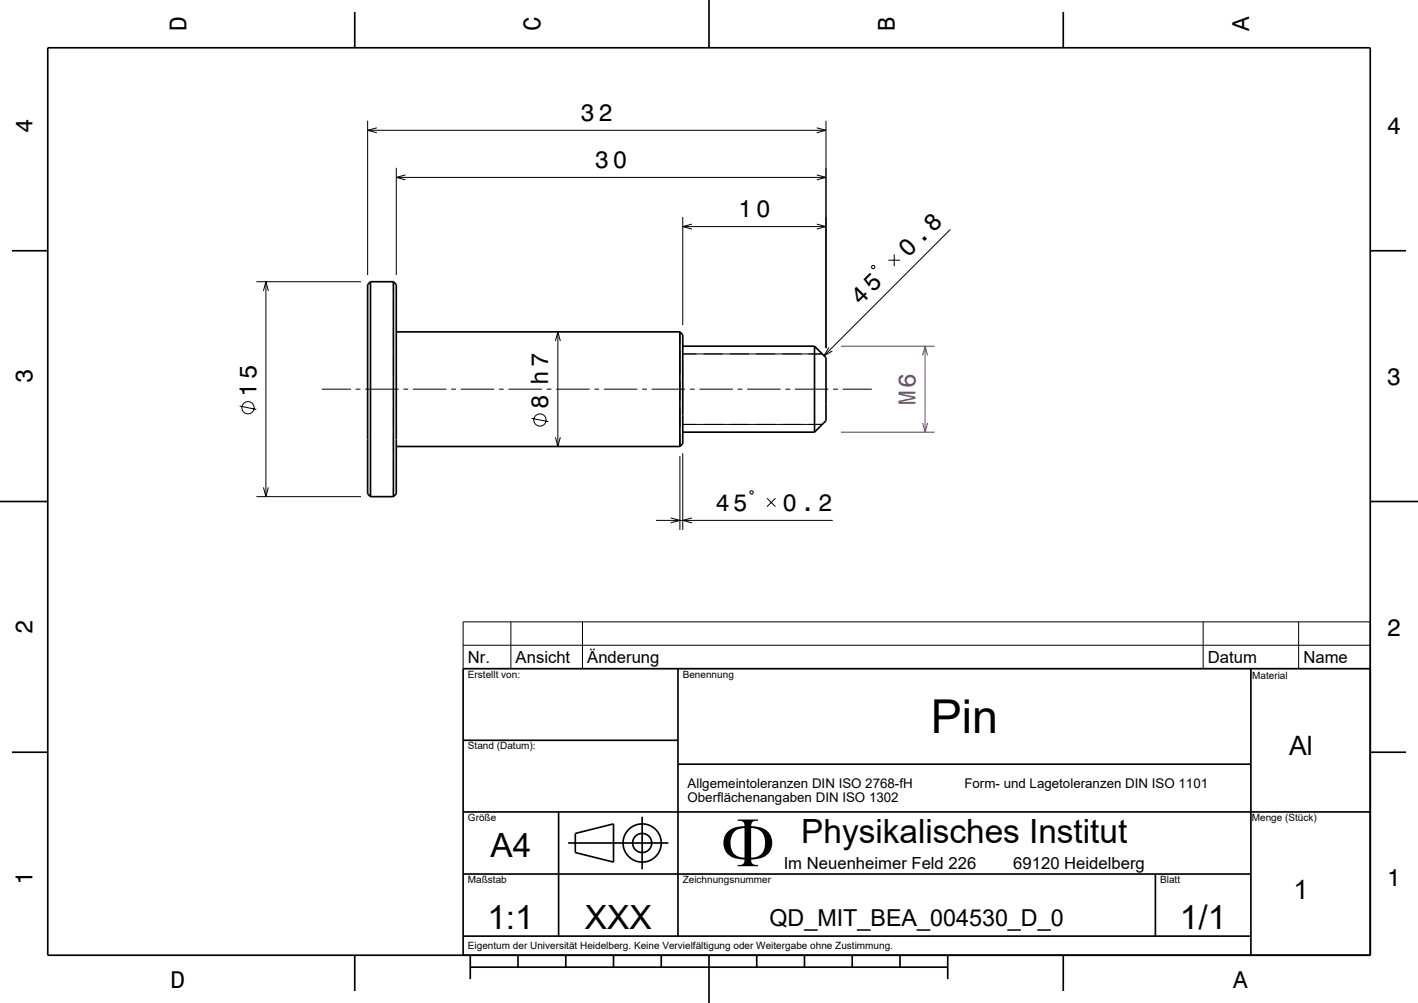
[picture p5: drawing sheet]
<svg xmlns="http://www.w3.org/2000/svg" width="297mm" height="210mm" viewBox="0 0 297 210" stroke-linecap="round" stroke-linejoin="round" font-family="sans-serif">
<defs><g id="words">
<text font-size="14.8" x="151" y="181.4">F</text>
<text font-size="9.8" x="194.9" y="153.4">Pin</text>
<g font-size="7">
<text x="102.7" y="179.5">A4</text>
<text x="167.8" y="176.6">Physikalisches Institut</text>
<text x="102.1" y="194.5">1:1</text>
<text x="122.5" y="194.5">XXX</text>
<text x="247.1" y="194.5">1/1</text>
</g>
<g font-size="5.6">
<text x="270" y="158.1">Al</text>
<text x="270.9" y="188.1">1</text>
</g>
<g font-size="5.1">
<text x="190.2" y="54" transform="rotate(-45 190.2 54)">0.8</text>
<text x="180.3" y="64" transform="rotate(-45 180.3 64)">45</text>
</g>
<g font-size="5">
<text x="39" y="6.5" transform="rotate(-90 39 6.5)">D</text>
<text x="113.2" y="6.5" transform="rotate(-90 113.2 6.5)">C</text>
<text x="187.4" y="6.5" transform="rotate(-90 187.4 6.5)">B</text>
<text x="261.6" y="6.5" transform="rotate(-90 261.6 6.5)">A</text>
<text x="6.8" y="27.8" transform="rotate(-90 6.8 27.8)">4</text>
<text x="121.6" y="25.3">32</text>
<text x="290.5" y="28.1">4</text>
<text x="124.6" y="35.1">30</text>
<text x="154.6" y="45.4">10</text>
<text x="6.8" y="80.3" transform="rotate(-90 6.8 80.3)">3</text>
<text x="53.7" y="83.1" transform="rotate(-90 53.7 83.1)">15</text>
<text x="290.5" y="80.6">3</text>
<text x="114.8" y="85.7" transform="rotate(-90 114.8 85.7)">8 h7</text>
<text x="149.8" y="107">45</text>
<text x="163.9" y="107">0.2</text>
<text x="6.8" y="132.8" transform="rotate(-90 6.8 132.8)">2</text>
<text x="290.5" y="133.1">2</text>
<text x="6.8" y="185.3" transform="rotate(-90 6.8 185.3)">1</text>
<text x="290.5" y="185.6">1</text>
<text x="35.7" y="206.8">D</text>
<text x="258.3" y="206.8">A</text>
</g>
<text font-size="5" fill="#800080" x="191.8" y="84.9" transform="rotate(-90 191.8 84.9)">M6</text>
<text font-size="4.9" x="161.1" y="194">QD_MIT_BEA_004530_D_0</text>
<g font-size="3.5">
<text x="98" y="138.8">Nr.</text>
<text x="108" y="138.8">Ansicht</text>
<text x="123" y="138.8">Änderung</text>
<text x="253" y="138.8">Datum</text>
<text x="273" y="138.8">Name</text>
<text x="164.1" y="181.9">Im Neuenheimer Feld 226</text>
<text x="212.2" y="181.9">69120 Heidelberg</text>
</g>
<g font-size="2.8">
<text x="144" y="165">Allgemeintoleranzen DIN ISO 2768-fH</text>
<text x="144" y="168">Oberflächenangaben DIN ISO 1302</text>
<text x="202" y="165">Form- und Lagetoleranzen DIN ISO 1101</text>
</g>
<g font-size="2.1">
<text x="98" y="141.9">Erstellt von:</text>
<text x="143" y="141.9">Benennung</text>
<text x="262.3" y="142.2">Material</text>
<text x="98" y="156.9">Stand (Datum):</text>
<text x="98" y="171.9">Größe</text>
<text x="262.2" y="171.9">Menge (Stück)</text>
<text x="98" y="184.9">Maßstab</text>
<text x="143" y="184.9">Zeichnungsnummer</text>
<text x="243" y="184.9">Blatt</text>
<text x="98" y="198.7">Eigentum der Universität Heidelberg. Keine Vervielfältigung oder Weitergabe ohne Zustimmung.</text>
</g>
</g></defs>
<g fill="none" stroke="#000" stroke-width=".21">
<path d="M77 25.3v32.3M77 27.3h96M78.9 26.8l-1.9 .5 1.9 .5M83 35.1v22.5M83 37.1h90M84.9 36.6l-1.9 .5 1.9 .6M171.1 26.8l1.9 .5-1.9 .5M171.1 36.6l1.9 .5-1.9 .6M173 25.3v47.6M53.7 59h21.9M55.7 59v45M77.6 59v2.3"/>
<path d="M82.4 59v2.3M143 45.4v22.7M143 47.4h30M144.9 46.9l-1.9 .5 1.9 .6M171.1 46.9l1.9 .5-1.9 .6M182.7 55.6l.5 .1-.1 .5-.5-.1zM186.1 54.5h2.4M187.3 53.2v2.5M199.1 48l-26.5 26.5M55.2 60.9l.5-1.9 .5 1.9M77.6 62.8v4M77.6 68.3v4.5"/>
<path d="M77.6 74.3v4M77.6 79.8v4M82.4 62.8v4M82.4 68.3v4.5M82.4 74.3v4M82.4 79.8v4M116.3 71.4l.5-1.9 .6 1.9M116.8 69.5v24M142.4 69.5v2.4M142.4 73.4v5M142.4 79.9v4M143 74.1h29.2"/>
<path d="M170.6 72.5v1.5M170.6 75.6v4.7M173.6 72.7l-1 1.8 1.7-1M50.2 85l3.5 .7M67.4 81.5h6.1M74.5 81.5h1M76.5 81.5h7M77.6 85.3v4M77.6 90.8v4M77.6 96.3v4M82.4 85.3v4M82.4 90.8v4"/>
<path d="M82.4 96.3v4M84.5 81.5h1M86.5 81.5h7M94.5 81.5h1M96.5 81.5h7M104.5 81.5h1M106.5 81.5h7M111.3 87.6l3.5 .7M114.5 81.5h1M116.3 91.6l.5 1.9 .6-1.9M116.5 81.5h7M124.5 81.5h1"/>
<path d="M126.5 81.5h7M134.5 81.5h1M136.5 81.5h7M142.4 85.4v4M142.4 90.9v2.6M142.4 95.5v15.5M143 94.9v16.1M143 88.9h29.2h-.5M144.5 81.5h1M146.5 81.5h7M154.5 81.5h1M156.5 81.5h7"/>
<path d="M164.5 81.5h1M166.5 81.5h7M170.6 81.8v4M170.6 87.3v3.2M174.5 81.5h1M176.5 81.5h6.1M53.7 104h21.9M55.2 102.1l.5 1.9 .5-1.9M77.6 101.8v2.2M82.4 101.8v2.2M137.4 109h37M140.5 108.4l1.9 .6-1.9 .5"/>
<path d="M144.9 108.4l-1.9 .6 1.9 .5M157.1 103l.2-.2h.2l.3 .4-.3 .3h-.2zM160.7 104.3l1.7 1.8M162.4 104.3l-1.7 1.8M97 130.2h190v9.8h-190zM97 135.1h190M107 130.2v9.8M122 130.2v9.8M252 130.2v9.8M272 130.2v9.8"/>
<circle cx="51.9" cy="85.4" r="1.28"/>
<circle cx="113.1" cy="87.9" r="1.28"/>
</g>
<path d="M176.1 72.5h19.7M193.2 74.4l.6-1.9 .5 1.9M193.8 72.5v18M176.1 90.5h19.7M193.2 88.6l.6 1.9 .5-1.9" fill="none" stroke="#800080" stroke-width=".21"/>
<g fill="none" stroke="#000" stroke-width=".35">
<path d="M10 10h277v190h-277zM74.3 2.5v7.5M148.5 0v10M222.7 2.5v7.5M2.5 52.5h7.5M77.6 59l-.6 .6v43.8l.6 .6M77.6 59v45M77.6 59h4.8M82.4 59l.6 .6v43.8l-.6 .6M82.4 59v45M287 52.5h7.5M83 69.5h59.4"/>
<path d="M142.4 69.5v24M142.4 69.5l.6 .6v22.8l-.6 .6M143 72.5h27.6M170.6 72.5v18M170.6 72.5l2.4 2.4v13.2l-2.4 2.4M83 93.5h59.4M143 90.5h27.6M0 105h10M77.6 104h4.8M287 105h10M142 140v56M262 140v60"/>
<path d="M287 140h-190v60M2.5 157.5h7.5M97 155h45M287 157.5h7.5M97 170h190M117 170v26M119 176.5h21M120.5 174.5l8-2v8l-8-2zM134.5 171v11M142 160h120M97 196h165M97 183h165"/>
<path d="M242 183v13M74.3 200v7.5M98.5 202.5h100M98.5 200v5M108.5 200v2.5M118.5 200v2.5M128.5 200v2.5M138.5 200v2.5M148.5 200v10M158.5 200v2.5M168.5 200v2.5M178.5 200v2.5"/>
<path d="M188.5 200v2.5M198.5 200v5M222.7 200v7.5"/>
<circle cx="134.5" cy="176.5" r="2"/>
<circle cx="134.5" cy="176.5" r="4"/>
</g>
<use href="#words"/>
</svg>
